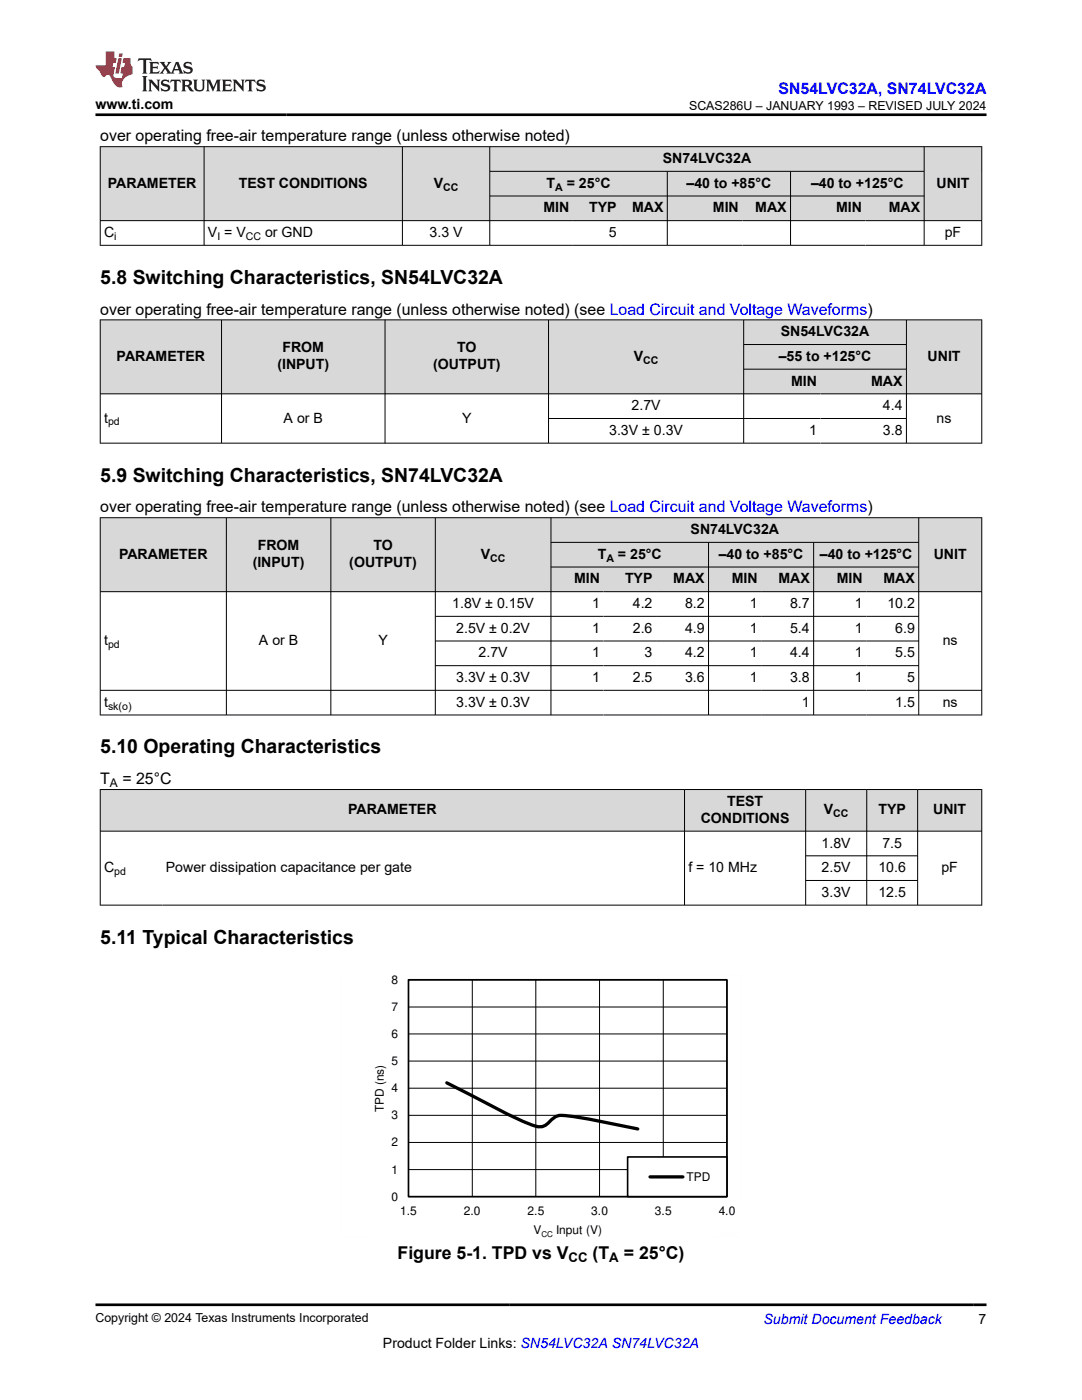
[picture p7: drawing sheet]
<svg xmlns="http://www.w3.org/2000/svg" width="216mm" height="279mm" viewBox="0 0 216 279" stroke-linecap="round" stroke-linejoin="round" font-family="sans-serif">
<defs><g id="words">
<g font-size="3.9">
<text x="20" y="56.6">5.8 Switching Characteristics, SN54LVC32A</text>
<text x="20" y="96.1">5.9 Switching Characteristics, SN74LVC32A</text>
<text x="20" y="150.4">5.10 Operating Characteristics</text>
<text x="20" y="188.3">5.11 Typical Characteristics</text>
</g>
<g font-size="3.5">
<text x="79.3" y="251.2">Figure 5-1. TPD vs V</text>
<text x="118.2" y="251.2">(T</text>
<text x="124.5" y="251.2">= 25°C)</text>
</g>
<text font-size="3.2" fill="#00f" x="155.3" y="18.7">SN54LVC32A, SN74LVC32A</text>
<g font-size="3.2">
<text x="20" y="28.2">over operating free-air temperature range (unless otherwise noted)</text>
<text x="20" y="62.8">over operating free-air temperature range (unless otherwise noted) (see Load Circuit and Voltage Waveforms)</text>
<text x="20" y="102.3">over operating free-air temperature range (unless otherwise noted) (see Load Circuit and Voltage Waveforms)</text>
<text x="20" y="156.5">T</text>
<text x="24.4" y="156.5">= 25°C</text>
</g>
<g font-size="2.8">
<text x="19" y="21.8">www.ti.com</text>
<text x="132.2" y="32.5">SN74LVC32A</text>
<text x="21.5" y="37.5">PARAMETER</text>
<text x="47.7" y="37.5">TEST CONDITIONS</text>
<text x="86.5" y="37.5">V</text>
<text x="109.1" y="37.5">T</text>
<text x="113.1" y="37.5">= 25°C</text>
<text x="137" y="37.5">–40 to +85°C</text>
<text x="161.8" y="37.5">–40 to +125°C</text>
<text x="186.9" y="37.5">UNIT</text>
<text x="20.8" y="47.3">C</text>
<text x="41.5" y="47.3">V = V</text>
<text x="52.9" y="47.3">or GND</text>
<text x="85.7" y="47.3">3.3 V</text>
<text x="108.4" y="42.4">MIN</text>
<text x="117.5" y="42.4">TYP</text>
<text x="121.5" y="47.3">5</text>
<text x="126.1" y="42.4">MAX</text>
<text x="142.3" y="42.4">MIN</text>
<text x="150.7" y="42.4">MAX</text>
<text x="166.8" y="42.4">MIN</text>
<text x="177.4" y="42.4">MAX</text>
<text x="188.5" y="47.3">pF</text>
<text x="56.4" y="70.3">FROM</text>
<text x="91.2" y="70.3">TO</text>
<text x="155.8" y="67.1">SN54LVC32A</text>
<text x="23.3" y="72">PARAMETER</text>
<text x="55.3" y="73.7">(INPUT)</text>
<text x="86.4" y="73.7">(OUTPUT)</text>
<text x="126.5" y="72">V</text>
<text x="155.4" y="72">–55 to +125°C</text>
<text x="157.8" y="77">MIN</text>
<text x="173.8" y="77">MAX</text>
<text x="185.1" y="72">UNIT</text>
<text x="126" y="81.9">2.7V</text>
<text x="176.2" y="81.9">4.4</text>
<text x="20.8" y="84.3">t</text>
<text x="56.6" y="84.3">A or B</text>
<text x="92.2" y="84.3">Y</text>
<text x="121.6" y="86.8">3.3V ± 0.3V</text>
<text x="161.5" y="86.8">1</text>
<text x="176.2" y="86.8">3.8</text>
<text x="186.9" y="84.3">ns</text>
<text x="137.8" y="106.6">SN74LVC32A</text>
<text x="23.8" y="111.5">PARAMETER</text>
<text x="50.4" y="113.2">(INPUT)</text>
<text x="51.4" y="109.8">FROM</text>
<text x="69.7" y="113.2">(OUTPUT)</text>
<text x="74.5" y="109.8">TO</text>
<text x="95.9" y="111.5">V</text>
<text x="119.3" y="111.5">T</text>
<text x="123.3" y="111.5">= 25°C</text>
<text x="143.4" y="111.5">–40 to +85°C</text>
<text x="163.6" y="111.5">–40 to +125°C</text>
<text x="186.3" y="111.5">UNIT</text>
<text x="114.6" y="116.4">MIN</text>
<text x="124.7" y="116.4">TYP</text>
<text x="134.3" y="116.4">MAX</text>
<text x="146" y="116.4">MIN</text>
<text x="155.3" y="116.4">MAX</text>
<text x="167" y="116.4">MIN</text>
<text x="176.3" y="116.4">MAX</text>
<text x="90.3" y="121.4">1.8V ± 0.15V</text>
<text x="118.2" y="121.4">1</text>
<text x="126.3" y="121.4">4.2</text>
<text x="136.7" y="121.4">8.2</text>
<text x="149.6" y="121.4">1</text>
<text x="157.7" y="121.4">8.7</text>
<text x="170.6" y="121.4">1</text>
<text x="177.1" y="121.4">10.2</text>
<text x="20.8" y="128.7">t</text>
<text x="51.7" y="128.7">A or B</text>
<text x="75.5" y="128.7">Y</text>
<text x="91" y="126.3">2.5V ± 0.2V</text>
<text x="95.5" y="131.2">2.7V</text>
<text x="118.2" y="126.3">1</text>
<text x="118.2" y="131.2">1</text>
<text x="126.3" y="126.3">2.6</text>
<text x="128.6" y="131.2">3</text>
<text x="136.7" y="126.3">4.9</text>
<text x="136.7" y="131.2">4.2</text>
<text x="149.6" y="126.3">1</text>
<text x="149.6" y="131.2">1</text>
<text x="157.7" y="126.3">5.4</text>
<text x="157.7" y="131.2">4.4</text>
<text x="170.6" y="126.3">1</text>
<text x="170.6" y="131.2">1</text>
<text x="178.6" y="126.3">6.9</text>
<text x="178.6" y="131.2">5.5</text>
<text x="188.1" y="128.7">ns</text>
<text x="91" y="136.1">3.3V ± 0.3V</text>
<text x="118.2" y="136.1">1</text>
<text x="126.3" y="136.1">2.5</text>
<text x="136.7" y="136.1">3.6</text>
<text x="149.6" y="136.1">1</text>
<text x="157.7" y="136.1">3.8</text>
<text x="170.6" y="136.1">1</text>
<text x="181" y="136.1">5</text>
<text x="20.8" y="141">t</text>
<text x="91" y="141">3.3V ± 0.3V</text>
<text x="160" y="141">1</text>
<text x="178.6" y="141">1.5</text>
<text x="188.1" y="141">ns</text>
<text x="145.1" y="160.8">TEST</text>
<text x="69.5" y="162.5">PARAMETER</text>
<text x="139.8" y="164.2">CONDITIONS</text>
<text x="164.4" y="162.5">V</text>
<text x="175.3" y="162.5">TYP</text>
<text x="186.2" y="162.5">UNIT</text>
<text x="164" y="169.1">1.8V</text>
<text x="176.1" y="169.1">7.5</text>
<text x="20.8" y="174.1">C</text>
<text x="33.1" y="174.1">Power dissipation capacitance per gate</text>
<text x="137.4" y="174.1">f = 10 MHz</text>
<text x="164" y="174.1">2.5V</text>
<text x="164" y="179">3.3V</text>
<text x="175.3" y="174.1">10.6</text>
<text x="175.3" y="179">12.5</text>
<text x="187.9" y="174.1">pF</text>
<text x="76.4" y="269">Product Folder Links: SN54LVC32A SN74LVC32A</text>
<text x="195.3" y="264.2">7</text>
</g>
<text font-size="2.8" fill="#00f" x="152.4" y="264.2">Submit Document Feedback</text>
<g font-size="2.6">
<text x="113.4" y="252">CC</text>
<text x="121.6" y="252">A</text>
</g>
<g font-size="2.5">
<text x="137.5" y="21.9">SCAS286U – JANUARY 1993 – REVISED JULY 2024</text>
<text x="19" y="263.9">Copyright © 2024 Texas Instruments Incorporated</text>
</g>
<g font-size="2.4">
<text x="21.9" y="157.2">A</text>
<text x="78.1" y="196.3">8</text>
<text x="78.1" y="201.7">7</text>
<text x="78.1" y="207.1">6</text>
<text x="78.1" y="212.6">5</text>
<text x="76.6" y="222" transform="rotate(-90 76.6 222)">TPD (ns)</text>
<text x="78.1" y="218">4</text>
<text x="78.1" y="223.4">3</text>
<text x="78.1" y="228.8">2</text>
<text x="78.1" y="239.6">0</text>
<text x="78.1" y="234.2">1</text>
<text x="137" y="235.6">TPD</text>
<text x="79.9" y="242.5">1.5</text>
<text x="92.6" y="242.5">2.0</text>
<text x="105.3" y="242.5">2.5</text>
<text x="118" y="242.5">3.0</text>
<text x="130.7" y="242.5">3.5</text>
<text x="143.4" y="242.5">4.0</text>
<text x="106.4" y="246.2">V</text>
<text x="111" y="246.2">Input (V)</text>
</g>
<g font-size="2.1">
<text x="88.4" y="38">CC</text>
<text x="110.8" y="38">A</text>
<text x="22.8" y="47.9">i</text>
<text x="43.4" y="47.9">I</text>
<text x="49.1" y="47.9">CC</text>
<text x="128.3" y="72.6">CC</text>
<text x="21.6" y="84.9">pd</text>
<text x="97.8" y="112.1">CC</text>
<text x="121" y="112.1">A</text>
<text x="21.6" y="129.3">pd</text>
<text x="21.6" y="141.6">sk(o)</text>
<text x="166.3" y="163.1">CC</text>
<text x="22.8" y="174.6">pd</text>
</g>
<text font-size="1.6" x="108" y="246.8">CC</text>
</g></defs>
<g fill="#d8d8d8">
<path d="M20 29.3h175.9v4.9h-175.9z" fill-rule="evenodd"/>
<path d="M20.1 29.3h20.6v14.7h-20.6z" fill-rule="evenodd"/>
<path d="M40.8 29.3h39.4v14.7h-39.4z" fill-rule="evenodd"/>
<path d="M80.4 29.3h17.3v14.7h-17.3z" fill-rule="evenodd"/>
<path d="M97.8 29.3h86.5v4.8h-86.5z" fill-rule="evenodd"/>
<path d="M184.5 29.3h11.3v14.7h-11.3z" fill-rule="evenodd"/>
<path d="M97.8 34.3h35.3v4.8h-35.3z" fill-rule="evenodd"/>
<path d="M133.2 34.3h24.5v4.8h-24.5z" fill-rule="evenodd"/>
<path d="M157.8 34.3h26.5v4.8h-26.5z" fill-rule="evenodd"/>
<path d="M97.8 39.2h16.5v4.8h-16.5z" fill-rule="evenodd"/>
<path d="M114.3 39.2h9.4v4.8h-9.4z" fill-rule="evenodd"/>
<path d="M123.7 39.2h9.4v4.8h-9.4z" fill-rule="evenodd"/>
<path d="M133.2 39.2h14.9v4.8h-14.9z" fill-rule="evenodd"/>
<path d="M148.1 39.2h9.6v4.8h-9.6z" fill-rule="evenodd"/>
<path d="M157.8 39.2h14.9v4.8h-14.9z" fill-rule="evenodd"/>
<path d="M172.7 39.2h11.6v4.8h-11.6z" fill-rule="evenodd"/>
</g>
<g fill="none" stroke="#000" stroke-width=".2">
<path d="M19.9 29.3h176.1M20 29.2v19.8M40.7 29.2v19.8M80.3 29.2v19.8M97.7 29.2v19.8M97.7 34.2h86.8M97.7 39.1h86.8M133.2 34.2v14.8M157.7 34.2v14.8M184.4 29.2v19.8M195.9 29.2v19.8M19.9 44h176.1"/>
<path d="M19.9 49h176.1"/>
</g>
<g fill="#d8d8d8">
<path d="M20 63.8h175.9v5h-175.9z" fill-rule="evenodd"/>
<path d="M20.1 63.9h24v14.6h-24z" fill-rule="evenodd"/>
<path d="M44.3 63.9h32.5v14.6h-32.5z" fill-rule="evenodd"/>
<path d="M76.9 63.9h32.5v14.6h-32.5z" fill-rule="evenodd"/>
<path d="M109.5 63.9h38.8v14.6h-38.8z" fill-rule="evenodd"/>
<path d="M148.5 63.9h32.3v4.8h-32.3z" fill-rule="evenodd"/>
<path d="M180.9 63.9h14.9v14.6h-14.9z" fill-rule="evenodd"/>
<path d="M148.5 68.8h32.3v4.8h-32.3z" fill-rule="evenodd"/>
<path d="M148.5 73.7h15.2v4.8h-15.2z" fill-rule="evenodd"/>
<path d="M163.7 73.7h17.1v4.8h-17.1z" fill-rule="evenodd"/>
</g>
<g fill="none" stroke="#000" stroke-width=".2">
<path d="M19.9 63.8h176.1M19.9 78.6h176.1M20 63.8v24.7M44.2 63.8v24.7M76.8 63.8v24.7M109.5 63.8v24.7M148.4 63.8v24.7M148.4 68.8h32.5M148.4 73.7h32.5M180.9 63.8v24.7M195.9 63.8v24.7M19.9 88.4h176.1"/>
<path d="M109.5 83.5h71.4"/>
</g>
<g fill="#d8d8d8">
<path d="M20 103.3h175.9v4.9h-175.9z" fill-rule="evenodd"/>
<path d="M20.1 103.4h25v14.6h-25z" fill-rule="evenodd"/>
<path d="M45.2 103.4h20.8v14.6h-20.8z" fill-rule="evenodd"/>
<path d="M66.1 103.4h20.7v14.6h-20.7z" fill-rule="evenodd"/>
<path d="M86.9 103.4h23v14.6h-23z" fill-rule="evenodd"/>
<path d="M110 103.4h73.3v4.8h-73.3z" fill-rule="evenodd"/>
<path d="M183.4 103.4h12.4v14.6h-12.4z" fill-rule="evenodd"/>
<path d="M110 108.3h31.3v4.8h-31.3z" fill-rule="evenodd"/>
<path d="M141.4 108.3h20.9v4.8h-20.9z" fill-rule="evenodd"/>
<path d="M162.4 108.3h20.9v4.8h-20.9z" fill-rule="evenodd"/>
<path d="M110 113.2h10.4v4.8h-10.4z" fill-rule="evenodd"/>
<path d="M120.4 113.2h10.5v4.8h-10.5z" fill-rule="evenodd"/>
<path d="M130.9 113.2h10.4v4.8h-10.4z" fill-rule="evenodd"/>
<path d="M141.4 113.2h10.5v4.8h-10.5z" fill-rule="evenodd"/>
<path d="M151.9 113.2h10.4v4.8h-10.4z" fill-rule="evenodd"/>
<path d="M162.4 113.2h10.5v4.8h-10.5z" fill-rule="evenodd"/>
<path d="M172.9 113.2h10.4v4.8h-10.4z" fill-rule="evenodd"/>
</g>
<g fill="none" stroke="#000" stroke-width=".2">
<path d="M19.9 103.3h176.1M19.9 118.1h176.1M20 103.3v39.5M45.2 103.3v39.5M66 103.3v39.5M86.9 103.3v39.5M109.9 103.3v39.5M109.9 108.2h73.5M109.9 113.2h73.5M141.4 108.2v34.6M162.4 108.2v34.6M183.3 103.3v39.5"/>
<path d="M195.9 103.3v39.5M19.9 137.8h176.1M86.9 123h96.5M86.9 127.9h96.5M86.9 132.8h96.5M19.9 142.7h176.1"/>
</g>
<g fill="#d8d8d8">
<path d="M20 157.6h175.9v8.3h-175.9z" fill-rule="evenodd"/>
<path d="M20.1 157.6h116.4v8.2h-116.4z" fill-rule="evenodd"/>
<path d="M136.7 157.6h24v8.2h-24z" fill-rule="evenodd"/>
<path d="M160.8 157.6h12.1v8.2h-12.1z" fill-rule="evenodd"/>
<path d="M173 157.6h10v8.2h-10z" fill-rule="evenodd"/>
<path d="M183.2 157.6h12.6v8.2h-12.6z" fill-rule="evenodd"/>
</g>
<g fill="none" stroke="#000" stroke-width=".2">
<path d="M19.9 157.6h176.1M20 157.5v23.2M136.6 157.5v23.2M160.8 157.5v23.2M172.9 157.5v23.2M183.1 157.5v23.2M195.9 157.5v23.2M19.9 165.9h176.1M160.8 170.8h22.4M160.8 175.7h22.4M19.9 180.6h176.1M81.5 195.6h63.6v43.2h-63.6z"/>
<path d="M94.2 195.6v43.2M106.9 195.6v43.2M119.6 195.6v43.2M132.3 195.6v43.2M81.5 217.2h63.6M81.5 211.8h63.6M81.5 206.3h63.6M81.5 201h63.6M81.5 233.4h63.6M81.5 228h63.6M81.5 222.6h63.6"/>
</g>
<path d="M81.5 195.5h63.5v43.3h-63.5z" fill="none" stroke="#000" stroke-width=".33"/>
<path d="M89.1 216.1l6.9 3.5a81.1 81.1 0 0 0 10.9 5.2 2.5 2.5 0 0 0 2.9-1.1 3 3 0 0 1 3.2-1l5.4 .8 8.9 1.8" fill="none" stroke="#000" stroke-width=".66"/>
<path d="M125.2 230.9h19.8v7.9h-19.8z" fill-rule="evenodd" fill="#fff"/>
<path d="M125.2 230.9h19.8v7.9h-19.8z" fill="none" stroke="#000" stroke-width=".33"/>
<path d="M129.7 234.9h6.6" fill="none" stroke="#000" stroke-width=".66"/>
<path d="M68 194.5v52.4M80.2 194.5h67.7M147.9 194.5v45.5M68 246.8h6.2M141.7 246.8h6.2" fill="none" stroke="#fefefe" stroke-width=".2" stroke-dasharray=".4 .1" stroke-linecap="butt"/>
<path d="M27.7 11.6l-.2 .6 .5-.2h.6v.1v2.2l-.2 .4h1l-.2-.4v-2.2v-.1h.5l.5 .2-.1-.6zM29.8 12.4l.2 .3v1.6l-.2 .4h1.9l.1-.6a1.08 1.08 0 0 1-1.3 .2v-.7h.6l.4 .2v-.7l-.4 .2h-.6v-.5l.2-.2a1 1 0 0 1 1 .3l-.1-.5zM31.8 12.4l1 1.1-1 1.2h.9l-.2-.2 .4-.8 .5 .8-.2 .2h1.6l-.2-.2 .1-.5h1l.1 .5-.1 .2h.9l-.2-.4-.8-1.9h-.5l-1 2.1-.8-1.1 .9-1h-.8l.2 .2-.5 .6-.3-.6 .1-.2zM35.2 12.8l.4 1h-.8zM36.8 12.5a.65 .65 0 0 0-.2 .7 .65 .65 0 0 0 .6 .5l.7 .1 .1 .3a.79 .79 0 0 1-.7 .4 .79 .79 0 0 1-.7-.5l.1 .7 .2-.1a.93 .93 0 0 0 1.1 0 .93 .93 0 0 0 .4-.9 1.46 1.46 0 0 0-1.2-.6l-.1-.3a1.09 1.09 0 0 1 1.2 .2l-.2-.6-.1 .1-.6-.2zM28.4 15.2l.2 .4v2.2l-.2 .4h1l-.2-.4v-2.2l.2-.4zM29.6 15.9l.2 .4v1.5l-.2 .4h.8l-.3-.4v-1.3l1.7 1.8v-2l.2-.4h-.8l.2 .2 .1 1.1-1.2-1.3zM32.3 16a.65 .65 0 0 0-.2 .8 .65 .65 0 0 0 .7 .4l.6 .2 .1 .2a.79 .79 0 0 1-.7 .4 .79 .79 0 0 1-.7-.5l.1 .7 .2-.1a.93 .93 0 0 0 1.1 .1 .93 .93 0 0 0 .4-1 1.46 1.46 0 0 0-1.2-.5l-.1-.4a1.09 1.09 0 0 1 1.2 .2l-.2-.6-.1 .1-.6-.1zM34.1 15.9l-.1 .6a.63 .63 0 0 1 .7-.3l.1 1.6-.3 .4h1l-.2-.4v-1.6a.66 .66 0 0 1 .8 .3l-.1-.6zM36.2 15.9l.2 .4v1.5l-.2 .4h.9l-.2-.2v-.7h.5l.1 .2a.79 .79 0 0 0 1.2 .6l-1-.9a.61 .61 0 0 0 .6-.6 .61 .61 0 0 0-.5-.7zM36.9 16.2h.2a.47 .47 0 0 1 .5 .1 .47 .47 0 0 1 .1 .5l-.2 .1-.6 .1zM38.5 15.9l.2 .2a2.27 2.27 0 0 0 .4 2 1.04 1.04 0 0 0 1.7-.7v-1.3l.2-.2h-.8l.2 .4v1.1a.6 .6 0 0 1-.6 .6 .6 .6 0 0 1-.6-.6v-1.1l.3-.4zM41.1 15.9l.2 .4v1.5l-.2 .4h.7l-.2-.4v-1.4l.9 1.9 .8-1.9v1.4l-.2 .4h1l-.3-.4v-1.5l.3-.4h-.8l-.7 1.5-.7-1.5zM44.3 15.9l.2 .4v1.5l-.2 .4h1.9l.1-.6a1.09 1.09 0 0 1-1.3 .2v-.7h.6l.4 .2v-.6l-.4 .2h-.6v-.6l.2-.1a1.01 1.01 0 0 1 1 .3l-.1-.6zM46.4 15.9l.3 .4v1.5l-.3 .4h.8l-.2-.4v-1.3l1.6 1.8v-2l.2-.4h-.7l.2 .2v1.1l-1.2-1.3zM49 15.9l-.1 .6a.63 .63 0 0 1 .8-.3v1.6l-.3 .4h1l-.2-.4v-1.6a.66 .66 0 0 1 .8 .3l-.1-.6zM51.4 16a.65 .65 0 0 0-.2 .8 .65 .65 0 0 0 .6 .4l.6 .2 .2 .2a.79 .79 0 0 1-.8 .4 .79 .79 0 0 1-.6-.5l.1 .7 .2-.1a.93 .93 0 0 0 1 .1 .93 .93 0 0 0 .5-1 1.46 1.46 0 0 0-1.3-.5l-.1-.4a1.09 1.09 0 0 1 1.3 .2l-.2-.6-.2 .1-.5-.1z" fill="#231f20"/>
<path d="M21.1 10.3v2.7h-2.1l.1 .4 .9 1a.95 .95 0 0 0 .9 .9 .59 .59 0 0 1 .6-.4 .59 .59 0 0 1 .5 .3l.4 .8a1.59 1.59 0 0 0 2.1 1.4 1.61 1.61 0 0 1 1-2.3l1-.3-.1-1.5a1.59 1.59 0 0 1-.4-1.7h-1.4l-.2 .9h.5l-.1 .9h-.5l-.2 .9v.3l.4 .1-.2 .9h-.6a.73 .73 0 0 1-1.1-.7l.3-1.5h-.5l.2-.9h.5l.2-.9h-.5v-1.3zM23.6 11.6l-.6 3.1h.7l.6-3.1zM23.8 10.7l-.1 .6h.7l.1-.6z" fill="#ed1c24"/>
<path d="M19 22.9h177.8M19 260.4h177.8" fill="none" stroke="#000" stroke-width=".53"/>
<use href="#words"/>
</svg>
